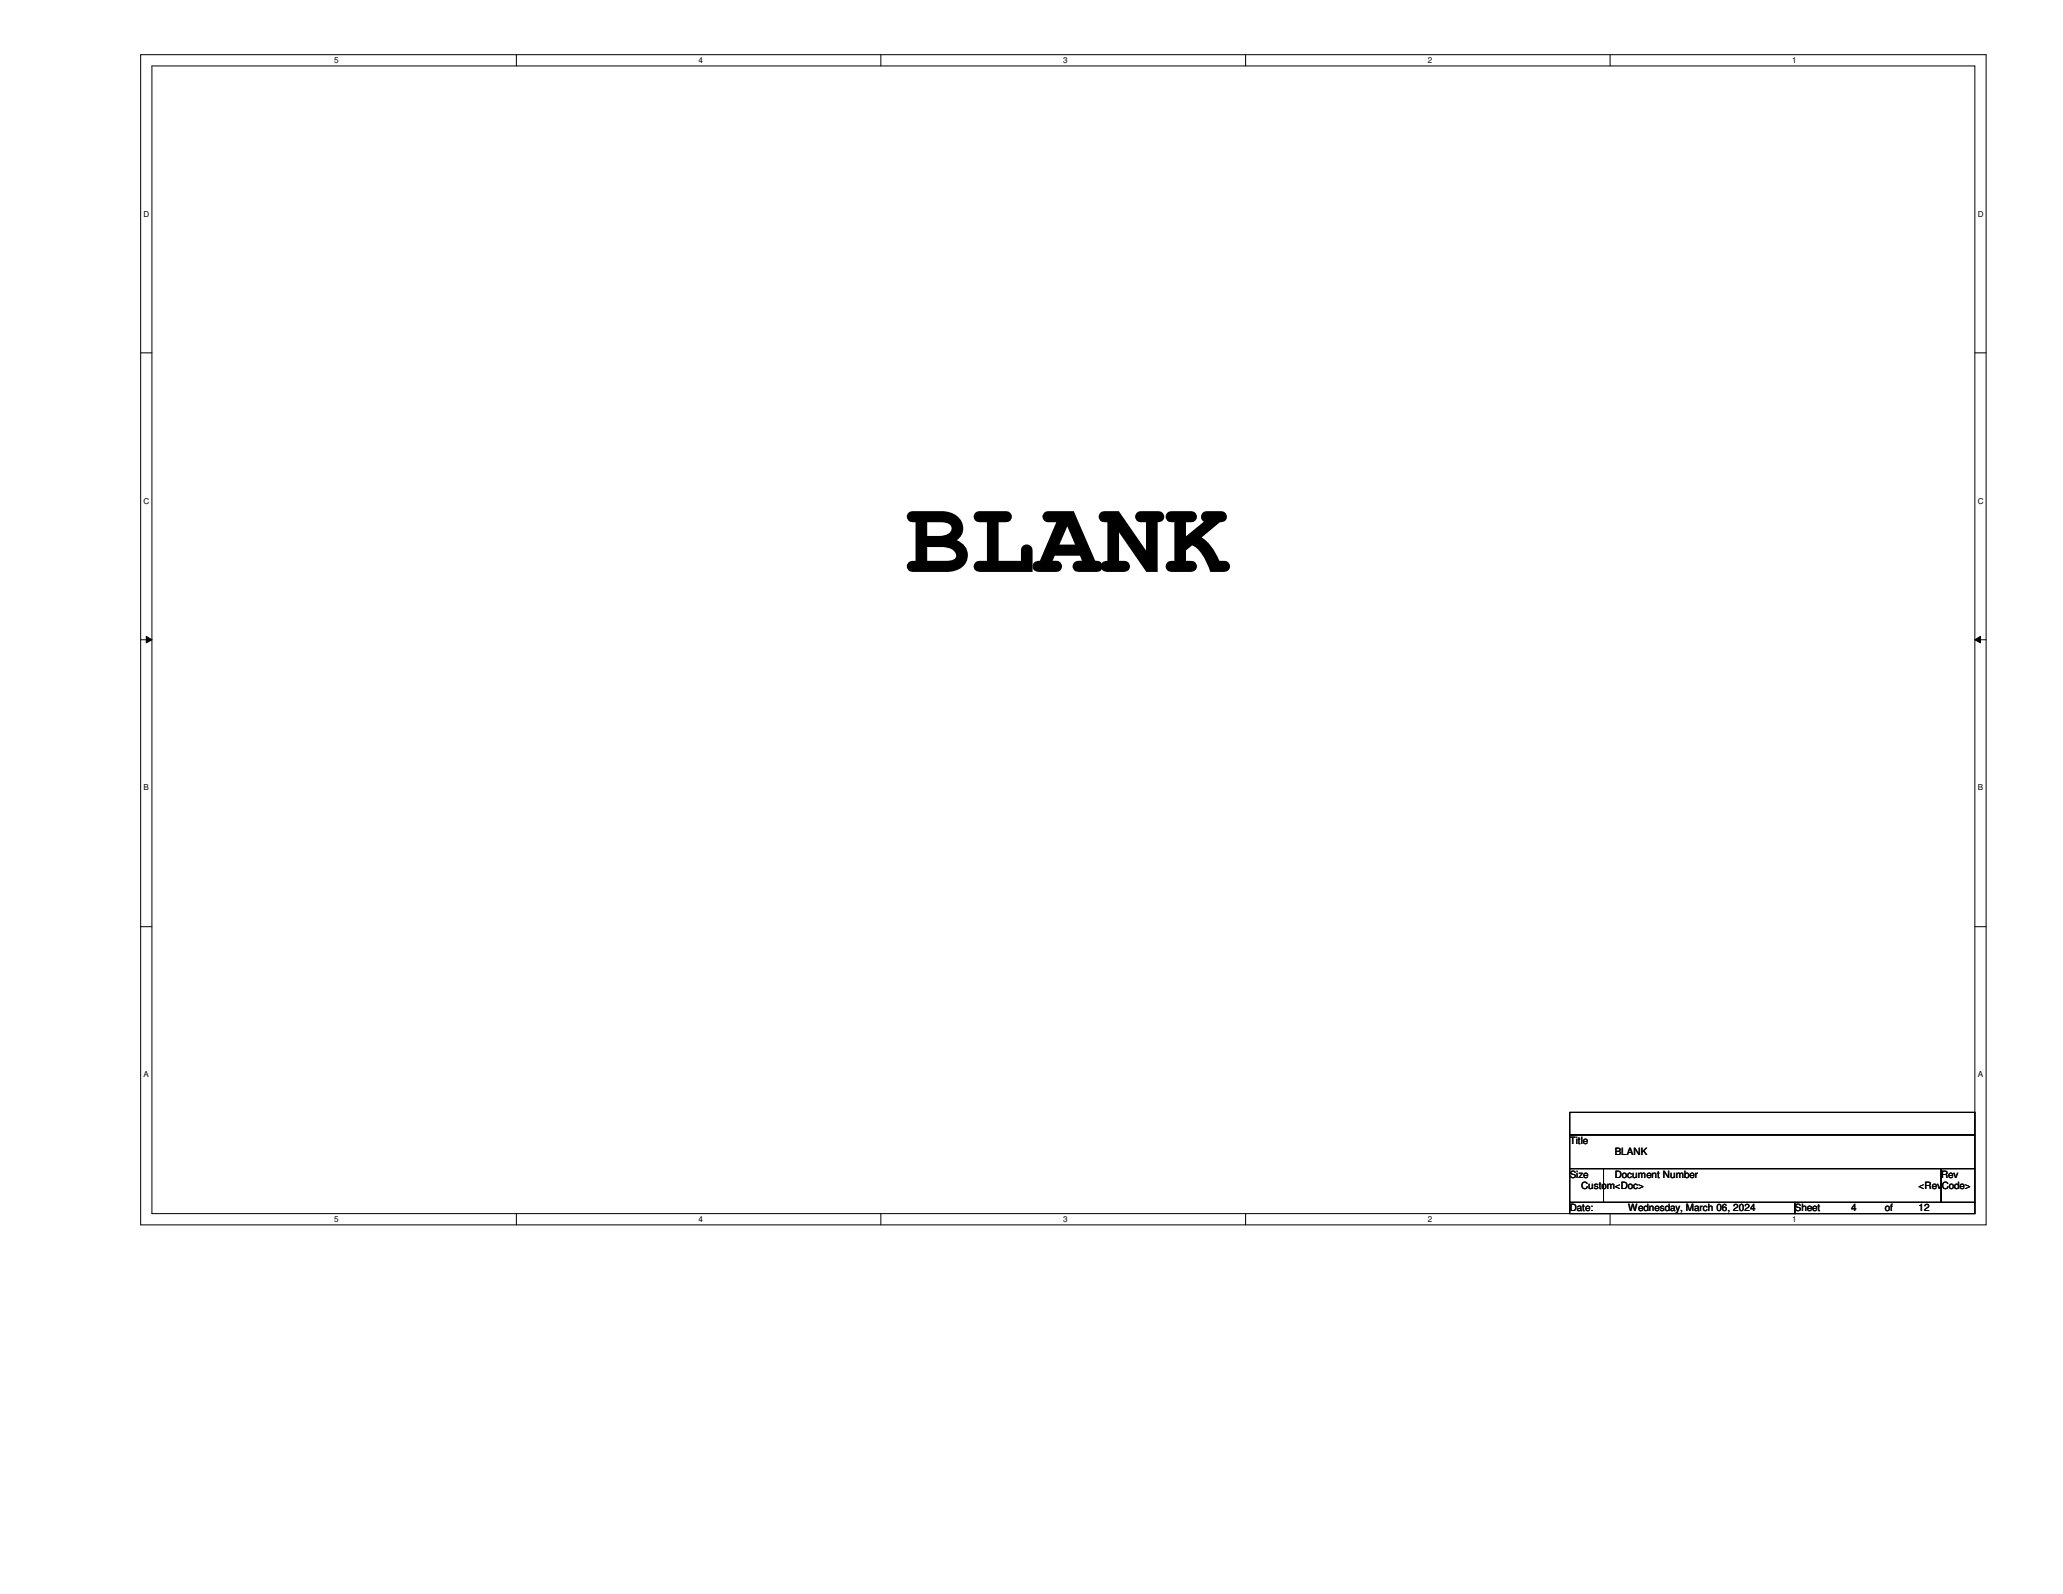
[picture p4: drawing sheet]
<svg xmlns="http://www.w3.org/2000/svg" width="279mm" height="216mm" viewBox="0 0 279 216" stroke-linecap="round" stroke-linejoin="round" font-family="sans-serif">
<defs><g id="words">
<text font-size="14.6" x="122.7" y="77.5">BLANK</text>
<g font-size="1.4">
<text x="212.6" y="154.9">Title</text>
<text x="212.6" y="159.5">Size</text>
<text x="214.1" y="161">Custom&lt;Doc&gt;</text>
<text x="218.7" y="159.5">Document Number</text>
<text x="218.7" y="156.5">BLANK</text>
<text x="259.8" y="161">&lt;RevCode&gt;</text>
<text x="262.9" y="159.5">Rev</text>
<text x="212.6" y="164.1">Date:</text>
<text x="220.5" y="164.1">Wednesday, March 06, 2024</text>
<text x="243.1" y="164.1">Sheet</text>
<text x="250.7" y="164.1">4</text>
<text x="255.3" y="164.1">of</text>
<text x="259.8" y="164.1">12</text>
</g>
<g font-size="1.1">
<text x="45.3" y="8.6">5</text>
<text x="94.6" y="8.6">4</text>
<text x="144" y="8.6">3</text>
<text x="193.4" y="8.6">2</text>
<text x="242.7" y="8.6">1</text>
<text x="19.4" y="29.3">D</text>
<text x="267.8" y="29.3">D</text>
<text x="19.4" y="68.2">C</text>
<text x="267.8" y="68.2">C</text>
<text x="19.4" y="107.1">B</text>
<text x="267.8" y="107.1">B</text>
<text x="19.4" y="145.9">A</text>
<text x="267.8" y="145.9">A</text>
<text x="45.3" y="165.5">5</text>
<text x="94.6" y="165.5">4</text>
<text x="144" y="165.5">3</text>
<text x="193.4" y="165.5">2</text>
<text x="242.7" y="165.5">1</text>
</g>
</g></defs>
<path d="M19.1 7.4h249.9v158.5h-249.9zM20.6 8.9h246.9v155.5h-246.9z" fill="none" stroke="#000" stroke-width=".14"/>
<g fill="#fff">
<path d="M45.3 7.6h.5v1.2h-.5z"/>
<path d="M45.3 164.5h.5v1.2h-.5z"/>
</g>
<path d="M69.9 7.4v1.5M69.9 164.4v1.5" fill="none" stroke="#000" stroke-width=".14"/>
<g fill="#fff">
<path d="M94.6 7.6h.6v1.2h-.6z"/>
<path d="M94.6 164.5h.6v1.2h-.6z"/>
</g>
<path d="M119.3 7.4v1.5M119.3 164.4v1.5" fill="none" stroke="#000" stroke-width=".14"/>
<g fill="#fff">
<path d="M144 7.6h.6v1.2h-.6z"/>
<path d="M144 164.5h.6v1.2h-.6z"/>
</g>
<path d="M168.7 7.4v1.5M168.7 164.4v1.5" fill="none" stroke="#000" stroke-width=".14"/>
<g fill="#fff">
<path d="M193.4 7.6h.6v1.2h-.6z"/>
<path d="M193.4 164.5h.6v1.2h-.6z"/>
</g>
<path d="M218.1 7.4v1.5M218.1 164.4v1.5" fill="none" stroke="#000" stroke-width=".14"/>
<g fill="#fff">
<path d="M242.7 7.6h.6v1.2h-.6z"/>
<path d="M242.7 164.5h.6v1.2h-.6z"/>
<path d="M19.4 28.4h.8v1.1h-.8z"/>
<path d="M267.8 28.4h.8v1.1h-.8z"/>
<path d="M19.4 67.2h.8v1.2h-.8z"/>
<path d="M267.8 67.2h.8v1.2h-.8z"/>
</g>
<path d="M19.1 47.8h1.5M267.5 47.8h1.5" fill="none" stroke="#000" stroke-width=".14"/>
<g fill="#fff">
<path d="M19.4 106.1h.8v1.2h-.8z"/>
<path d="M267.8 106.1h.8v1.2h-.8z"/>
</g>
<path d="M19.1 86.7h1.5M19.8 86.2l.8 .5-.8 .4zM267.5 86.7l.7-.5v.9zM267.5 86.7h1.5" fill="none" stroke="#000" stroke-width=".14"/>
<path d="M19.8 86.2l.8 .5-.8 .4zM267.5 86.7l.7-.5v.9z" fill="#000"/>
<g fill="#fff">
<path d="M19.4 144.9h.8v1.2h-.8z"/>
<path d="M267.8 144.9h.8v1.2h-.8z"/>
</g>
<path d="M19.1 125.5h1.5M267.5 125.5h1.5M212.6 150.7h54.9v3h-54.9zM212.6 153.7h54.9v4.6h-54.9zM212.6 158.3h4.6v4.6h-4.6zM217.2 158.3h45.7v4.6h-45.7zM262.9 158.3h4.6v4.6h-4.6zM212.6 162.9h30.5v1.5h-30.5zM243.1 162.9h24.4v1.5h-24.4z" fill="none" stroke="#000" stroke-width=".14"/>
<use href="#words"/>
</svg>
